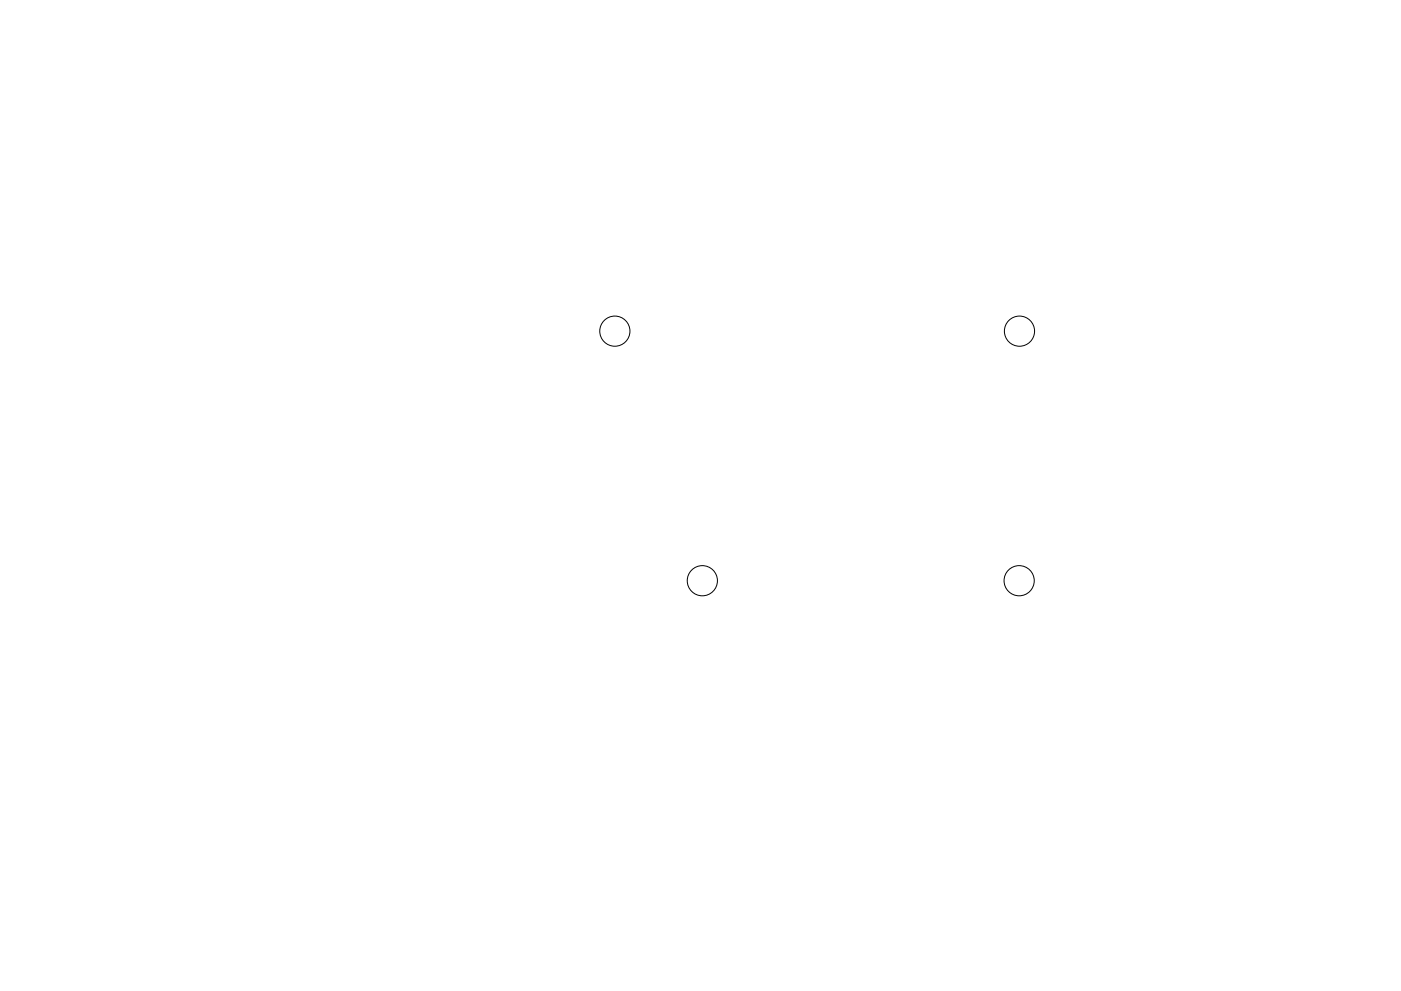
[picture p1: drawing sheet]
<svg xmlns="http://www.w3.org/2000/svg" width="297mm" height="210mm" viewBox="0 0 297 210" stroke-linecap="round" stroke-linejoin="round" font-family="sans-serif">
<g fill="none" stroke="#000" stroke-width=".21">
<circle cx="130.4" cy="70.3" r="3.2"/>
<circle cx="216.2" cy="70.3" r="3.2"/>
<circle cx="148.9" cy="123.2" r="3.2"/>
<circle cx="216.1" cy="123.2" r="3.2"/>
</g>
</svg>
